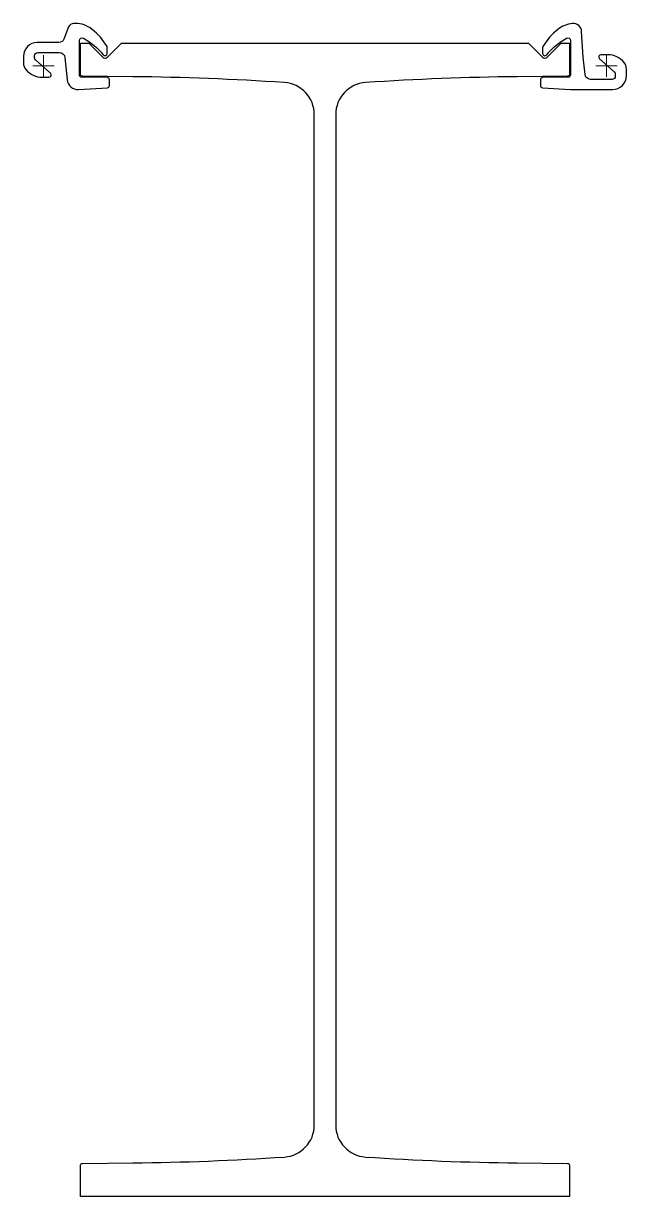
# Model space of a CAD drawing. Header units: millimetres. Extents: x -19 to 546, y -1058 to 40.
import ezdxf

# ---------------------------------------------------------------- set-up
doc = ezdxf.new("R2010")
doc.units = ezdxf.units.MM
doc.layers.get('0').update_dxf_attribs({"lineweight": 25})
doc.layers.add('ref', color=252, linetype='Continuous', lineweight=5)

msp = doc.modelspace()

# ---------------------------------------------------------------- linework, layer by layer
at = {"elevation": 0}
for points in [[(61.7, -12.8, 0.411079), (59.8, -10.8), (35.7, -10.5, -0.411079), (33.7, -8.5), (33.7, 23.8, -0.567914), (37.4, 26, -0.101503), (55.9, 10.5, 0.710366), (59.7, 11.8), (59.7, 17.2, 0.135195), (59.5, 18.2, 0.089428), (45.5, 34.3, 0.17076), (29.8, 39.8), (28.2, 39.8, 0.311359), (23.5, 36.6), (19.2, 25.2, -0.311359), (14.5, 22), (-5.8, 22, 0.414214), (-18.8, 9), (-18.8, 3, 0.17875), (-16.3, -3.5, 0.219232), (-1.2, -10.5), (5.1, -10.5, 0.687281), (6.5, -6.8), (-7.3, 5.6, -0.212557), (-8.3, 7.9), (-8.3, 9.5, -0.414214), (-5.3, 12.5), (15.1, 12.5, -0.385273), (20.1, 8), (22.2, -13, 0.402787), (32.8, -22), (59.9, -20.3, 0.396562), (61.7, -18.3)], [(545.7, -3, 0.17875), (543.3, 3.5, 0.219232), (528.2, 10.5), (521.9, 10.5, 0.687281), (520.5, 6.8), (534.3, -5.6, -0.212557), (535.2, -7.9), (535.2, -9.5, -0.414214), (532.2, -12.5), (511.9, -12.5, -0.385273), (506.9, -8), (505.2, 8.4), (503.7, 32.2, 0.41996), (495.1, 39.7, 0.149445), (481.5, 34.3, 0.089428), (467.5, 18.2, 0.135195), (467.2, 17.2), (467.2, 11.8, 0.710366), (471.1, 10.5, -0.101503), (489.6, 26, -0.567914), (493.2, 23.8), (493.2, -8.5, -0.411079), (491.3, -10.5), (467.2, -10.8, 0.411079), (465.2, -12.8), (465.2, -18.4, 0.396562), (467.1, -20.4), (493.2, -22), (532.7, -22, 0.414214), (545.7, -9)], [(301.5, -1020.9, 0.014216), (443.5, -1026.4), (490.5, -1026.9, -0.411288), (492.5, -1028.9), (492.5, -1057.9), (34.5, -1057.9), (34.5, -1028.9, -0.411288), (36.5, -1026.9), (83.5, -1026.4, 0.014216), (225.5, -1020.9, 0.394764), (253.5, -991), (253.5, -45.4, 0.394764), (225.5, -15.5, 0.014216), (83.5, -10), (36.5, -9.5, -0.411288), (34.5, -7.5), (34.5, 21.5), (42.4, 21.5), (55.6, 8.3, 0.414214), (59.9, 8.3), (73, 21.5), (454, 21.5), (467.1, 8.3, 0.414214), (471.4, 8.3), (484.5, 21.5), (492.5, 21.5), (492.5, -7.5, -0.411288), (490.5, -9.5), (443.5, -10, 0.014216), (301.5, -15.5, 0.394764), (273.5, -45.4), (273.5, -991, 0.394764)]]:
    msp.add_lwpolyline(points, format="xyb", close=True, dxfattribs=at)
at = {"layer": 'ref'}
for p, q in [((10, 0), (-10, 0)), ((0, -10), (0, 10)), ((517, 0), (537, 0)), ((527, 10), (527, -10))]:
    msp.add_line(p, q, dxfattribs=at)

doc.saveas('drawing.dxf')
